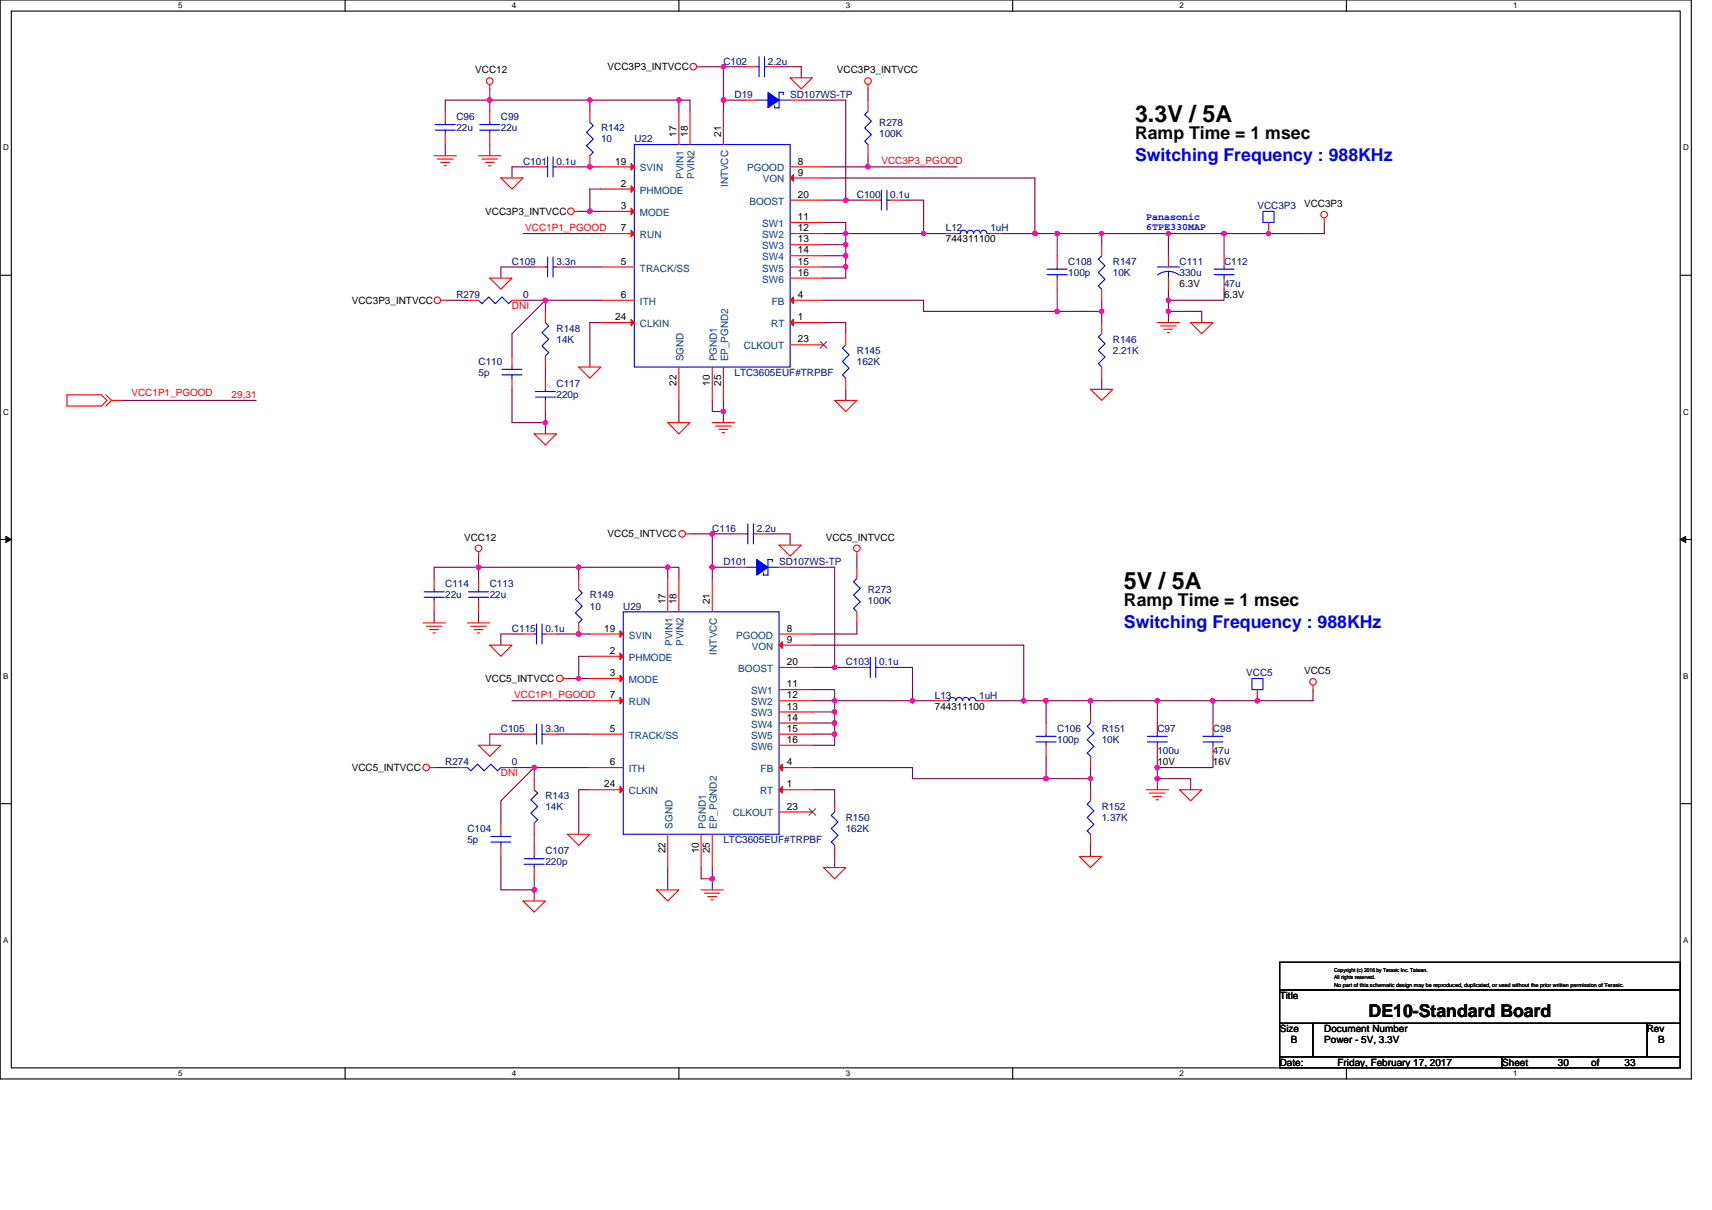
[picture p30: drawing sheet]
<svg xmlns="http://www.w3.org/2000/svg" width="297mm" height="210mm" viewBox="0 0 297 210" stroke-linecap="round" stroke-linejoin="round" font-family="sans-serif">
<defs><g id="words">
<g font-size="4">
<text x="196.9" y="21.1">3.3V / 5A</text>
<text x="195" y="102.2">5V / 5A</text>
</g>
<g font-size="3.1" fill="#00f">
<text x="196.9" y="27.9">Switching Frequency : 988KHz</text>
<text x="195" y="109">Switching Frequency : 988KHz</text>
</g>
<g font-size="3.1">
<text x="196.9" y="24.1">Ramp Time = 1 msec</text>
<text x="195" y="105.1">Ramp Time = 1 msec</text>
<text x="237.5" y="176.6">DE10-Standard Board</text>
</g>
<g font-size="1.7" fill="#000080">
<text x="125.5" y="11.2">C102</text>
<text x="133.2" y="11.2">2.2u</text>
<text x="127.4" y="17">D19</text>
<text x="137.1" y="17">SD107WS-TP</text>
<text x="79.2" y="20.8">C96</text>
<text x="79.2" y="22.8">22u</text>
<text x="86.9" y="20.8">C99</text>
<text x="86.9" y="22.8">22u</text>
<text x="104.3" y="22.8">R142</text>
<text x="152.5" y="21.8">R278</text>
<text x="152.5" y="23.7">100K</text>
<text x="90.8" y="28.6">C101</text>
<text x="96.6" y="28.6">0.1u</text>
<text x="104.3" y="24.7">10</text>
<text x="110.1" y="24.7">U22</text>
<text x="148.7" y="34.4">C100</text>
<text x="154.5" y="34.4">0.1u</text>
<text x="164.1" y="40.2">L12</text>
<text x="171.8" y="40.2">1uH</text>
<text x="218.2" y="36.3">VCC3P3</text>
<text x="88.8" y="45.9">C109</text>
<text x="96.6" y="45.9">3.3n</text>
<text x="185.4" y="45.9">C108</text>
<text x="185.4" y="47.9">100p</text>
<text x="193.1" y="45.9">R147</text>
<text x="193.1" y="47.9">10K</text>
<text x="204.7" y="45.9">C111</text>
<text x="204.7" y="47.9">330u</text>
<text x="212.4" y="45.9">C112</text>
<text x="79.2" y="51.7">R279</text>
<text x="90.8" y="51.7">0</text>
<text x="212.4" y="49.8">47u</text>
<text x="96.6" y="57.5">R148</text>
<text x="96.6" y="59.5">14K</text>
<text x="193.1" y="59.5">R146</text>
<text x="83" y="63.3">C110</text>
<text x="83" y="65.2">5p</text>
<text x="127.4" y="65.2">LTC3605EUF#TRPBF</text>
<text x="148.7" y="61.4">R145</text>
<text x="148.7" y="63.3">162K</text>
<text x="193.1" y="61.4">2.21K</text>
<text x="96.6" y="67.2">C117</text>
<text x="96.6" y="69.1">220p</text>
<text x="123.6" y="92.3">C116</text>
<text x="131.3" y="92.3">2.2u</text>
<text x="77.3" y="101.9">C114</text>
<text x="85" y="101.9">C113</text>
<text x="125.5" y="98.1">D101</text>
<text x="135.2" y="98.1">SD107WS-TP</text>
<text x="77.3" y="103.8">22u</text>
<text x="85" y="103.8">22u</text>
<text x="102.3" y="103.8">R149</text>
<text x="102.3" y="105.8">10</text>
<text x="108.1" y="105.8">U29</text>
<text x="150.6" y="102.9">R273</text>
<text x="150.6" y="104.8">100K</text>
<text x="88.8" y="109.6">C115</text>
<text x="94.6" y="109.6">0.1u</text>
<text x="146.7" y="115.4">C103</text>
<text x="152.5" y="115.4">0.1u</text>
<text x="216.2" y="117.4">VCC5</text>
<text x="162.2" y="121.2">L13</text>
<text x="169.9" y="121.2">1uH</text>
<text x="86.9" y="127">C105</text>
<text x="94.6" y="127">3.3n</text>
<text x="183.4" y="127">C106</text>
<text x="183.4" y="128.9">100p</text>
<text x="191.2" y="127">R151</text>
<text x="191.2" y="128.9">10K</text>
<text x="200.8" y="127">C97</text>
<text x="200.8" y="130.9">100u</text>
<text x="210.5" y="127">C98</text>
<text x="210.5" y="130.9">47u</text>
<text x="77.3" y="132.8">R274</text>
<text x="88.8" y="132.8">0</text>
<text x="94.6" y="138.6">R143</text>
<text x="94.6" y="140.5">14K</text>
<text x="146.7" y="142.5">R150</text>
<text x="191.2" y="140.5">R152</text>
<text x="191.2" y="142.5">1.37K</text>
<text x="81.1" y="144.4">C104</text>
<text x="81.1" y="146.3">5p</text>
<text x="94.6" y="148.3">C107</text>
<text x="125.5" y="146.3">LTC3605EUF#TRPBF</text>
<text x="146.7" y="144.4">162K</text>
<text x="94.6" y="150.2">220p</text>
</g>
<g font-size="1.7">
<text x="82.5" y="12.7">VCC12</text>
<text x="105.4" y="12.1">VCC3P3_INTVCC</text>
<text x="145.2" y="12.7">VCC3P3_INTVCC</text>
<text x="117.4" y="23.7" transform="rotate(-90 117.4 23.7)">17</text>
<text x="119.3" y="23.7" transform="rotate(-90 119.3 23.7)">18</text>
<text x="125.1" y="23.7" transform="rotate(-90 125.1 23.7)">21</text>
<text x="106.8" y="28.6">19</text>
<text x="138.4" y="28.6">8</text>
<text x="107.7" y="32.4">2</text>
<text x="138.4" y="34.3">20</text>
<text x="138.4" y="30.5">9</text>
<text x="226.3" y="35.9">VCC3P3</text>
<text x="84.2" y="37.3">VCC3P3_INTVCC</text>
<text x="107.7" y="36.3">3</text>
<text x="107.7" y="40.1">7</text>
<text x="138.4" y="38.2">11</text>
<text x="138.4" y="40.1">12</text>
<text x="107.7" y="45.9">5</text>
<text x="138.4" y="42.1">13</text>
<text x="138.4" y="44">14</text>
<text x="138.4" y="45.9">15</text>
<text x="138.4" y="47.9">16</text>
<text x="164.1" y="42.1">744311100</text>
<text x="61" y="52.7">VCC3P3_INTVCC</text>
<text x="107.7" y="51.7">6</text>
<text x="138.4" y="51.7">4</text>
<text x="204.7" y="49.8">6.3V</text>
<text x="212.4" y="51.7">6.3V</text>
<text x="106.8" y="55.6">24</text>
<text x="138.4" y="59.4">23</text>
<text x="138.4" y="55.6">1</text>
<text x="117.4" y="67" transform="rotate(-90 117.4 67)">22</text>
<text x="123.2" y="67" transform="rotate(-90 123.2 67)">10</text>
<text x="125.1" y="67" transform="rotate(-90 125.1 67)">25</text>
<text x="80.5" y="93.8">VCC12</text>
<text x="105.4" y="93.2">VCC5_INTVCC</text>
<text x="143.3" y="93.8">VCC5_INTVCC</text>
<text x="115.5" y="104.8" transform="rotate(-90 115.5 104.8)">17</text>
<text x="117.4" y="104.8" transform="rotate(-90 117.4 104.8)">18</text>
<text x="123.2" y="104.8" transform="rotate(-90 123.2 104.8)">21</text>
<text x="104.8" y="109.6">19</text>
<text x="105.8" y="113.5">2</text>
<text x="136.5" y="109.6">8</text>
<text x="136.5" y="111.5">9</text>
<text x="84.2" y="118.3">VCC5_INTVCC</text>
<text x="105.8" y="117.3">3</text>
<text x="136.5" y="115.4">20</text>
<text x="136.5" y="119.3">11</text>
<text x="226.3" y="117">VCC5</text>
<text x="105.8" y="121.2">7</text>
<text x="136.5" y="121.2">12</text>
<text x="136.5" y="123.1">13</text>
<text x="136.5" y="125.1">14</text>
<text x="162.2" y="123.1">744311100</text>
<text x="105.8" y="127">5</text>
<text x="136.5" y="127">15</text>
<text x="136.5" y="128.9">16</text>
<text x="61" y="133.8">VCC5_INTVCC</text>
<text x="104.8" y="136.7">24</text>
<text x="105.8" y="132.8">6</text>
<text x="136.5" y="136.7">1</text>
<text x="136.5" y="132.8">4</text>
<text x="200.8" y="132.8">10V</text>
<text x="210.5" y="132.8">16V</text>
<text x="136.5" y="140.5">23</text>
<text x="115.5" y="148" transform="rotate(-90 115.5 148)">22</text>
<text x="121.2" y="148" transform="rotate(-90 121.2 148)">10</text>
<text x="123.2" y="148" transform="rotate(-90 123.2 148)">25</text>
<text x="222" y="173.4">Title</text>
<text x="222" y="179.1">Size</text>
<text x="229.8" y="179.1">Document Number</text>
<text x="285.7" y="179.1">Rev</text>
<text x="222" y="184.9">Date:</text>
<text x="224" y="181.1">B</text>
<text x="229.8" y="181.1">Power - 5V, 3.3V</text>
<text x="232.1" y="184.9">Friday, February 17, 2017</text>
<text x="260.6" y="184.9">Sheet</text>
<text x="270.3" y="184.9">30</text>
<text x="276.1" y="184.9">of</text>
<text x="281.9" y="184.9">33</text>
<text x="287.7" y="181.1">B</text>
</g>
<g font-size="1.7" fill="#004080">
<text x="111" y="29.7">SVIN</text>
<text x="129.6" y="29.7">PGOOD</text>
<text x="111" y="33.6">PHMODE</text>
<text x="118.6" y="31" transform="rotate(-90 118.6 31)">PVIN1</text>
<text x="120.5" y="31" transform="rotate(-90 120.5 31)">PVIN2</text>
<text x="126.3" y="32.5" transform="rotate(-90 126.3 32.5)">INTVCC</text>
<text x="130" y="35.5">BOOST</text>
<text x="132.4" y="31.7">VON</text>
<text x="111" y="37.5">MODE</text>
<text x="111" y="41.3">RUN</text>
<text x="132.3" y="39.4">SW1</text>
<text x="132.3" y="41.3">SW2</text>
<text x="111" y="47.1">TRACK/SS</text>
<text x="132.3" y="43.2">SW3</text>
<text x="132.3" y="45.2">SW4</text>
<text x="132.3" y="47.1">SW5</text>
<text x="111" y="52.9">ITH</text>
<text x="132.3" y="49">SW6</text>
<text x="133.9" y="52.9">FB</text>
<text x="111" y="56.8">CLKIN</text>
<text x="133.8" y="56.8">RT</text>
<text x="118.6" y="62.7" transform="rotate(-90 118.6 62.7)">SGND</text>
<text x="124.4" y="62.7" transform="rotate(-90 124.4 62.7)">PGND1</text>
<text x="126.3" y="62.7" transform="rotate(-90 126.3 62.7)">EP_PGND2</text>
<text x="129.1" y="60.6">CLKOUT</text>
<text x="109.1" y="110.8">SVIN</text>
<text x="116.7" y="112.1" transform="rotate(-90 116.7 112.1)">PVIN1</text>
<text x="118.6" y="112.1" transform="rotate(-90 118.6 112.1)">PVIN2</text>
<text x="124.4" y="113.6" transform="rotate(-90 124.4 113.6)">INTVCC</text>
<text x="127.7" y="110.8">PGOOD</text>
<text x="130.4" y="112.7">VON</text>
<text x="109.1" y="114.7">PHMODE</text>
<text x="109.1" y="118.5">MODE</text>
<text x="128.1" y="116.6">BOOST</text>
<text x="109.1" y="122.4">RUN</text>
<text x="130.3" y="120.5">SW1</text>
<text x="130.3" y="122.4">SW2</text>
<text x="130.3" y="124.3">SW3</text>
<text x="109.1" y="128.2">TRACK/SS</text>
<text x="130.3" y="126.3">SW4</text>
<text x="130.3" y="128.2">SW5</text>
<text x="130.3" y="130.1">SW6</text>
<text x="109.1" y="134">ITH</text>
<text x="109.1" y="137.8">CLKIN</text>
<text x="131.9" y="137.8">RT</text>
<text x="132" y="134">FB</text>
<text x="116.7" y="143.8" transform="rotate(-90 116.7 143.8)">SGND</text>
<text x="122.4" y="143.8" transform="rotate(-90 122.4 143.8)">PGND1</text>
<text x="124.4" y="143.8" transform="rotate(-90 124.4 143.8)">EP_PGND2</text>
<text x="127.1" y="141.7">CLKOUT</text>
</g>
<g font-size="1.7" fill="#f00">
<text x="152.9" y="28.5">VCC3P3_PGOOD</text>
<text x="91.1" y="40">VCC1P1_PGOOD</text>
<text x="88.8" y="53.7">DNI</text>
<text x="22.8" y="68.7">VCC1P1_PGOOD</text>
<text x="40.2" y="69.1">29,31</text>
<text x="89.2" y="121.1">VCC1P1_PGOOD</text>
<text x="86.9" y="134.7">DNI</text>
</g>
<g font-size="1.7" fill="#00f">
<text x="198.9" y="38.1">Panasonic</text>
<text x="198.9" y="39.8">6TPE330MAP</text>
</g>
<g font-size="1.4">
<text x="30.9" y="1.5">5</text>
<text x="88.8" y="1.5">4</text>
<text x="146.7" y="1.5">3</text>
<text x="204.7" y="1.5">2</text>
<text x="262.6" y="1.5">1</text>
<text x=".5" y="26.1">D</text>
<text x="292" y="26.1">D</text>
<text x=".5" y="71.9">C</text>
<text x="292" y="71.9">C</text>
<text x=".5" y="117.8">B</text>
<text x="292" y="117.8">B</text>
<text x=".5" y="163.6">A</text>
<text x="292" y="163.6">A</text>
<text x="30.9" y="186.8">5</text>
<text x="88.8" y="186.8">4</text>
<text x="146.7" y="186.8">3</text>
<text x="204.7" y="186.8">2</text>
<text x="262.6" y="186.8">1</text>
</g>
<g font-size="1">
<text x="231.5" y="168.6">Copyright (c) 2016 by Terasic Inc. Taiwan.</text>
<text x="231.5" y="171.3">No part of this schematic design may be reproduced, duplicated, or used without the prior written permission of Terasic.</text>
<text x="231.5" y="169.9">All rights reserved.</text>
</g>
</g></defs>
<path d="M0 0h293.5v187.2h-293.5zM2 1.9h289.5v183.4h-289.5z" fill="none" stroke="#000" stroke-width=".19"/>
<g fill="#fff">
<path d="M30.9 .2h.8v1.6h-.8z"/>
<path d="M30.9 185.5h.8v1.6h-.8z"/>
</g>
<path d="M59.9 0v1.9M59.9 185.3v1.9" fill="none" stroke="#000" stroke-width=".19"/>
<g fill="#fff">
<path d="M88.8 .2h.8v1.6h-.8z"/>
<path d="M88.8 185.5h.8v1.6h-.8z"/>
</g>
<path d="M117.8 0v1.9M117.8 185.3v1.9" fill="none" stroke="#000" stroke-width=".19"/>
<g fill="#fff">
<path d="M146.7 .2h.8v1.6h-.8z"/>
<path d="M146.7 185.5h.8v1.6h-.8z"/>
</g>
<path d="M175.7 0v1.9M175.7 185.3v1.9" fill="none" stroke="#000" stroke-width=".19"/>
<g fill="#fff">
<path d="M204.7 .2h.7v1.6h-.7z"/>
<path d="M204.7 185.5h.7v1.6h-.7z"/>
</g>
<path d="M233.6 0v1.9M233.6 185.3v1.9" fill="none" stroke="#000" stroke-width=".19"/>
<g fill="#fff">
<path d="M262.6 .2h.7v1.6h-.7z"/>
<path d="M262.6 185.5h.7v1.6h-.7z"/>
<path d="M.5 24.8h1v1.6h-1z"/>
<path d="M292 24.8h1v1.6h-1z"/>
<path d="M.5 70.7h1v1.5h-1z"/>
<path d="M292 70.7h1v1.5h-1z"/>
</g>
<path d="M0 47.8h2M291.5 47.8h2" fill="none" stroke="#000" stroke-width=".19"/>
<g fill="#fff">
<path d="M.5 116.5h.9v1.6h-.9z"/>
<path d="M292 116.5h.9v1.6h-.9z"/>
</g>
<path d="M0 93.6h2M291.5 93.6h2" fill="none" stroke="#000" stroke-width=".19"/>
<path d="M1 93.1l1 .5-1 .5zM291.5 93.6l1-.5v1z" fill="#000" stroke="#000" stroke-width=".17"/>
<g fill="#fff">
<path d="M.5 162.4h.9v1.5h-.9z"/>
<path d="M292 162.4h.9v1.5h-.9z"/>
</g>
<path d="M0 139.5h2M291.5 139.5h2M222 167h69.5v4.8h-69.5zM222 171.8h69.5v5.8h-69.5zM222 177.6h5.8v5.8h-5.8zM227.8 177.6h57.9v5.8h-57.9zM285.7 177.6h5.8v5.8h-5.8zM222 183.4h38.6v1.9h-38.6zM260.6 183.4h30.9v1.9h-30.9z" fill="none" stroke="#000" stroke-width=".19"/>
<g fill="none" stroke="#800040" stroke-width=".19">
<path d="M77.3 19.3v-1.9h7.7v1.9M85 15.4v2h17.3M102.3 17.4h15.5v1.9M102.3 17.4v1.9M117.8 17.4h1.9v1.9M121.6 11.6h3.9M125.5 11.6h3.9M125.5 17.4v1.9M125.5 11.6v5.8M125.5 17.4h3.9M135.2 11.6h3.8v1.9M139 17.4h7.7v17.3"/>
<path d="M150.6 15.4v2M77.3 25.1v1.9M85 25.1v1.9M92.7 29h-3.9v1.9M98.5 29h5.8M100.4 36.7h1.9M102.3 36.7h2M104.3 32.8h-2v3.9M142.9 29h7.7M142.9 38.6h3.8v1.9M142.9 34.7h3.8M142.9 30.9h36.7v9.6"/>
<path d="M146.7 34.7h3.9M150.6 29h15.4M150.6 27v2M156.4 34.7h3.8v5.8M229.8 38.6v1.9h-17.4M77.3 52.1h3.8M90.8 40.5h13.5M90.8 52.1h13.5M92.7 46.3h-5.8v2M94.6 54v-1.9l-5.8 5.8v3.9M98.5 46.3h5.8M104.3 56h-2v7.7"/>
<path d="M142.9 52.1h17.3v1.9h23.2M142.9 56h3.8v1.9M142.9 40.5h3.8M142.9 42.5h3.8M142.9 44.4h3.8M142.9 46.3h3.8M146.7 40.5v5.8M146.7 46.3v2h-3.8M146.7 40.5h13.5M160.2 40.5h3.9M173.8 40.5h5.8M179.6 40.5h3.8"/>
<path d="M183.4 50.2v3.8M183.4 40.5v3.9M183.4 54h7.8M183.4 40.5h7.8M191.2 52.1v3.9M191.2 40.5v2M191.2 40.5h11.5M202.7 40.5h9.7M202.7 40.5v3.9M202.7 54v2M202.7 52.1v1.9M202.7 50.2v1.9"/>
<path d="M202.7 54h5.8v2M212.4 40.5v3.9M212.4 50.2v1.9h-9.7M21.3 69.5h23.1M88.8 67.6v5.7h5.8M94.6 71.4v1.9M94.6 73.3v2M94.6 63.7v1.9M117.8 69.5v3.8M123.6 69.5v1.9h1.9M125.5 71.4v1.9M125.5 69.5v1.9"/>
<path d="M146.7 67.6v1.9M191.2 65.6v2M83 96.5v1.9h17.4M100.4 98.4h15.5v2M100.4 98.4v2M115.9 98.4h1.9v2M119.7 92.6h3.9M123.6 98.4v2M123.6 92.6v5.8M123.6 98.4h3.8M123.6 92.6h3.8M133.2 92.6h3.9v2"/>
<path d="M137.1 98.4h7.7v17.4M148.7 96.5v1.9M75.3 100.4v-2h7.7v2M75.3 106.2v1.9M83 106.2v1.9M90.8 110h-3.9v2M96.6 110h5.7M98.5 117.8h3.8M102.3 113.9h-1.9v3.9M140.9 112h36.7v9.6M140.9 119.7h3.9v1.9M140.9 115.8h3.9"/>
<path d="M144.8 115.8h3.9M148.7 108.1v1.9h-7.8M154.5 115.8h3.8v5.8M227.8 119.7v1.9h-17.3M75.3 133.2h3.9M88.8 133.2h3.9M88.8 121.6h13.5M90.8 127.4h-5.8v1.9M92.7 133.2l-5.8 5.8v3.9M92.7 133.2v1.9M92.7 133.2h9.6M96.6 127.4h5.7"/>
<path d="M102.3 137.1h-1.9v7.7M140.9 137.1h3.9v1.9M140.9 121.6h3.9M140.9 123.5h3.9M140.9 125.5h3.9M140.9 127.4h3.9M140.9 133.2h17.4v1.9h23.2M144.8 125.5v1.9M144.8 123.5v2M144.8 121.6v1.9M144.8 127.4v1.9h-3.9M144.8 121.6h13.5"/>
<path d="M158.3 121.6h3.9M171.8 121.6h5.8M177.6 121.6h3.9M181.5 121.6h7.7M181.5 131.3v3.8M181.5 121.6v3.9M181.5 135.1h7.7M189.2 133.2v3.9M189.2 121.6v1.9M189.2 121.6h11.6M200.8 121.6h9.7M200.8 131.3v1.9"/>
<path d="M200.8 121.6v3.9M200.8 135.1v2M200.8 133.2v1.9h5.8v2M210.5 121.6v3.9M210.5 131.3v1.9h-9.7M86.9 148.6v5.8h5.8M92.7 152.5v1.9M92.7 154.4v2M92.7 144.8v1.9M115.9 150.6v3.8M121.6 150.6v1.9h2M123.6 150.6v1.9"/>
<path d="M123.6 152.5v1.9M144.8 148.6v2M189.2 146.7v1.9"/>
</g>
<g fill="#f0f" stroke="#f0f" stroke-width=".19">
<circle cx="102.3" cy="36.7" r=".38"/>
<circle cx="150.6" cy="28.9" r=".38"/>
<circle cx="85" cy="17.4" r=".38"/>
<circle cx="179.6" cy="40.5" r=".38"/>
<circle cx="94.6" cy="73.3" r=".38"/>
<circle cx="125.5" cy="71.4" r=".38"/>
<circle cx="146.7" cy="42.4" r=".38"/>
<circle cx="146.7" cy="44.4" r=".38"/>
<circle cx="146.7" cy="46.3" r=".38"/>
<circle cx="146.7" cy="34.7" r=".38"/>
<circle cx="160.3" cy="40.5" r=".38"/>
<circle cx="146.7" cy="40.5" r=".38"/>
<circle cx="125.5" cy="17.4" r=".38"/>
<circle cx="125.5" cy="11.6" r=".38"/>
<circle cx="117.8" cy="17.4" r=".38"/>
<circle cx="102.3" cy="17.4" r=".38"/>
<circle cx="102.3" cy="28.9" r=".38"/>
<circle cx="220.1" cy="40.5" r=".38"/>
<circle cx="191.1" cy="54" r=".38"/>
<circle cx="183.4" cy="54" r=".38"/>
<circle cx="94.6" cy="52.1" r=".38"/>
<circle cx="191.1" cy="40.5" r=".38"/>
<circle cx="183.4" cy="40.5" r=".38"/>
<circle cx="202.7" cy="40.5" r=".38"/>
<circle cx="202.7" cy="54" r=".38"/>
<circle cx="202.7" cy="52.1" r=".38"/>
<circle cx="212.4" cy="40.5" r=".38"/>
<circle cx="83" cy="98.4" r=".38"/>
<circle cx="177.6" cy="121.6" r=".38"/>
<circle cx="123.6" cy="152.5" r=".38"/>
<circle cx="144.8" cy="125.5" r=".38"/>
<circle cx="144.8" cy="123.5" r=".38"/>
<circle cx="144.8" cy="127.4" r=".38"/>
<circle cx="144.8" cy="115.8" r=".38"/>
<circle cx="158.3" cy="121.6" r=".38"/>
<circle cx="144.8" cy="121.6" r=".38"/>
<circle cx="92.7" cy="133.2" r=".38"/>
<circle cx="123.6" cy="98.4" r=".38"/>
<circle cx="123.6" cy="92.6" r=".38"/>
<circle cx="92.7" cy="154.4" r=".38"/>
<circle cx="115.8" cy="98.4" r=".38"/>
<circle cx="100.4" cy="98.4" r=".38"/>
<circle cx="100.4" cy="110" r=".38"/>
<circle cx="100.4" cy="117.7" r=".38"/>
<circle cx="218.2" cy="121.6" r=".38"/>
<circle cx="189.2" cy="135.1" r=".38"/>
<circle cx="181.5" cy="135.1" r=".38"/>
<circle cx="189.2" cy="121.6" r=".38"/>
<circle cx="181.5" cy="121.6" r=".38"/>
<circle cx="200.8" cy="121.6" r=".38"/>
<circle cx="200.8" cy="135.1" r=".38"/>
<circle cx="210.4" cy="121.6" r=".38"/>
<circle cx="200.8" cy="133.2" r=".38"/>
</g>
<g fill="none" stroke="#f00" stroke-width=".19">
<path d="M77.3 19.3v1.9M85 14.7v.7M85 19.3v1.9M102.3 19.3v1.9M117.8 19.3v5.8M119.7 19.3v5.8M120.9 11.6h.7M125.5 19.3v5.8M129.4 17.4h1.9M129.4 11.6h1.9M133.2 11.6h2M137.1 13.5h3.8l-1.9 1.9z"/>
<path d="M137.1 17.4h1.9M150.6 14.7v.7M150.6 17.4v1.9M75.3 27h3.9M75.9 27.6h2.7M76.5 28.2h1.5M77.1 28.8h.3M77.3 23.2v1.9M83 27h3.9M83.6 27.6h2.7M84.2 28.2h1.5M84.8 28.8h.4"/>
<path d="M85 23.2v1.9M86.9 30.9h3.9l-2 1.9zM92.7 29h1.9M96.6 29h1.9M99.6 36.7h.8M102.3 27v2M104.3 32.8h5.8M104.3 36.7h5.8M104.3 29h5.8M137.1 34.7h5.8M137.1 29h5.8M137.1 38.6h5.8"/>
<path d="M137.1 30.9h5.8M150.6 25.1v1.9M150.6 34.7h1.9M154.5 34.7h1.9M220.1 38.6v1.9M229.8 37.8v.8M76.5 52.1h.8M81.1 52.1h1.9M85 48.3h3.8l-1.9 1.9zM88.8 52.1h2M92.7 46.3h1.9M94.6 54v2"/>
<path d="M96.6 46.3h1.9M104.3 46.3h5.8M104.3 52.1h5.8M104.3 56h5.8M104.3 40.5h5.8M137.1 40.5h5.8M137.1 42.5h5.8M137.1 44.4h5.8M137.1 46.3h5.8M137.1 48.3h5.8M137.1 52.1h5.8M137.1 56h5.8"/>
<path d="M137.1 59.8h5.8M146.7 57.9v1.9M164.1 40.5h1.9M171.8 40.5h2M183.4 44.4v1.9M183.4 48.3v1.9M191.2 42.5v1.9M191.2 50.2v1.9M191.2 56v1.9M200.8 56h3.9M201.4 56.6h2.7M201.9 57.1h1.6"/>
<path d="M202.5 57.7h.4M202.7 44.4v1.9M202.7 48.3v1.9M206.6 56h3.9l-2 1.9zM212.4 44.4v1.9M212.4 48.3v1.9M11.6 68.5h6l1 1-1 1h-6zM18.4 68.5l.9 1M19.3 69.5h2M19.3 69.5l-.9 1M88.8 61.8v1.9M88.8 65.6v2"/>
<path d="M92.7 75.3h3.9l-2 1.9zM94.6 65.6v2M94.6 69.5v1.9M94.6 61.8v1.9M100.4 63.7h3.9l-2 1.9zM115.9 73.3h3.8l-1.9 2zM117.8 63.7v5.8M123.6 73.3h3.8M123.6 63.7v5.8M124.2 73.9h2.7M124.7 74.5h1.6M125.3 75.1h.4"/>
<path d="M125.5 63.7v5.8M144.8 69.5h3.9l-2 1.9zM146.7 65.6v2M189.2 67.6h3.9l-1.9 1.9zM191.2 63.7v1.9M83 95.7v.8M119 92.6h.7M127.4 92.6h2M127.4 98.4h2M131.3 92.6h1.9M135.2 94.6h3.8l-1.9 1.9zM135.2 98.4h1.9"/>
<path d="M148.7 95.7v.8M148.7 98.4v2M73.4 108.1h3.9M74 108.7h2.7M74.5 109.3h1.6M75.1 109.8h.4M75.3 100.4v1.9M75.3 104.2v2M81.1 108.1h3.9M81.7 108.7h2.7M82.3 109.3h1.5M82.8 109.8h.4"/>
<path d="M83 100.4v1.9M83 104.2v2M85 112h3.8l-1.9 1.9zM90.8 110h1.9M94.6 110h2M97.7 117.8h.8M100.4 108.1v1.9M100.4 100.4v1.9M102.3 113.9h5.8M102.3 117.8h5.8M102.3 110h5.8M115.9 100.4v5.8"/>
<path d="M117.8 100.4v5.8M123.6 100.4v5.8M135.2 115.8h5.7M135.2 110h5.7M135.2 119.7h5.7M135.2 112h5.7M148.7 115.8h1.9M148.7 106.2v1.9M152.5 115.8h2M218.2 119.7v1.9M227.8 118.9v.8M74.5 133.2h.8"/>
<path d="M79.2 133.2h1.9M83 129.3h3.9l-1.9 2zM86.9 133.2h1.9M90.8 127.4h1.9M92.7 135.1v2M94.6 127.4h2M102.3 127.4h5.8M102.3 133.2h5.8M102.3 137.1h5.8M102.3 121.6h5.8M135.2 121.6h5.7M135.2 123.5h5.7"/>
<path d="M135.2 125.5h5.7M135.2 127.4h5.7M135.2 129.3h5.7M135.2 133.2h5.7M135.2 137.1h5.7M144.8 139v1.9M162.2 121.6h1.9M169.9 121.6h1.9M181.5 125.5v1.9M181.5 129.3v2M189.2 123.5v2M189.2 131.3v1.9"/>
<path d="M189.2 137.1v1.9M198.9 137.1h3.8M199.5 137.6h2.6M200 138.2h1.6M200.6 138.8h.4M200.8 125.5v1.9M200.8 129.3v2M204.7 137.1h3.8l-1.9 1.9zM210.5 125.5v1.9M210.5 129.3v2M86.9 142.9v1.9M86.9 146.7v1.9"/>
<path d="M90.8 156.4h3.8l-1.9 1.9zM92.7 142.9v1.9M92.7 146.7v1.9M92.7 150.6v1.9M98.5 144.8h3.8l-1.9 1.9zM113.9 154.4h3.9l-1.9 2zM115.9 144.8v5.8M121.6 154.4h3.9M121.6 144.8v5.8M122.2 155h2.7M122.8 155.6h1.6M123.4 156.2h.4"/>
<path d="M123.6 144.8v5.8M135.2 140.9h5.7M142.9 150.6h3.8l-1.9 1.9zM144.8 146.7v1.9M187.3 148.6h3.9l-2 2zM189.2 144.8v1.9"/>
<circle cx="85" cy="14.1" r=".57"/>
<circle cx="120.3" cy="11.6" r=".57"/>
<circle cx="150.6" cy="14.1" r=".57"/>
<circle cx="99.1" cy="36.7" r=".57"/>
<circle cx="229.7" cy="37.2" r=".57"/>
<circle cx="75.9" cy="52.1" r=".57"/>
<circle cx="83" cy="95.2" r=".57"/>
<circle cx="118.4" cy="92.6" r=".57"/>
<circle cx="148.7" cy="95.2" r=".57"/>
<circle cx="97.1" cy="117.7" r=".57"/>
<circle cx="227.8" cy="118.3" r=".57"/>
<circle cx="74" cy="133.2" r=".57"/>
</g>
<g fill="none" stroke="#00f" stroke-width=".19">
<path d="M131.3 17.4h1.9M131.3 11.6h.4M131.7 9.8v3.5M132.6 11.6h.6M132.6 9.8v3.5M135.2 17.4h1.9M135.9 16.4v-.4h-.7v2.7h-.8v-.4M150.6 19.3l-.6 .6 1.2 1.1-1.2 1.2 1.2 1.1-1.2 1.2 .6 .6M75.5 22.6h3.5M75.5 21.6h3.5M77.3 21.2v.4M77.3 22.6v.6"/>
<path d="M83.2 22.6h3.5M83.2 21.6h3.5M85 21.2v.4M85 22.6v.6M94.6 29h.4M95 27.2v3.5M96 29h.6M96 27.2v3.5M102.3 21.2l.6 .6-1.1 1.2 1.1 1.1-1.1 1.2 1.1 1.1-.6 .6M110.1 25.1h27v38.6h-27zM152.5 34.7h.4M152.9 33v3.5"/>
<path d="M153.9 34.7h.6M153.9 33v3.5M219.1 36.7h2v1.9h-2zM83 52.1l.6 .6 1.2-1.2 1.1 1.2 1.2-1.2 1.2 1.2 .5-.6M94.6 46.3h.4M94.6 56l.6 .6-1.2 1.1 1.2 1.2-1.2 1.1 1.2 1.2-.6 .6M95 44.6v3.5M96 46.3h.6M96 44.6v3.5M146.7 59.8l-.5 .6 1.1 1.2-1.1 1.1 1.1 1.2-1.1 1.1 .5 .6M170.1 40.5a.58 .58 0 0 0-.6-.5 .58 .58 0 0 0-.6 .5 .57 .57 0 0 0-.5-.5 .57 .57 0 0 0-.6 .5 .58 .58 0 0 0-.6-.5 .58 .58 0 0 0-.6 .5h-.6M170.1 40.5a.56 .56 0 0 1 .6-.5 .56 .56 0 0 1 .5 .5h.6"/>
<path d="M181.7 47.7h3.5M181.7 46.7h3.5M183.4 46.3v.4M183.4 47.7v.6M191.2 44.4l-.6 .6 1.1 1.1-1.1 1.2 1.1 1.2-1.1 1.1 .6 .6M191.2 57.9l-.6 .6 1.1 1.1-1.1 1.2 1.1 1.2-1.1 1.1 .6 .6M200.8 46.3h3.9M200.8 47.7a3.1 3.1 0 0 1 3.8 0M202.7 47.1v1.2M210.6 47.7h3.5M210.6 46.7h3.5M212.4 46.3v.4"/>
<path d="M212.4 47.7v.6M87.1 65h3.5M87.1 64.1h3.5M88.8 63.7v.4M88.8 65v.6M92.9 68.9h3.5M92.9 67.9h3.5M94.6 67.6v.3M94.6 68.9v.6M129.4 92.6h.3M129.4 98.4h1.9M129.7 90.9v3.5"/>
<path d="M130.7 92.6h.6M130.7 90.9v3.5M133.2 98.4h2M134 97.5v-.4h-.8v2.7h-.7v-.4M73.6 103.7h3.5M73.6 102.7h3.5M75.3 102.3v.4M75.3 103.7v.5M81.3 103.7h3.5M81.3 102.7h3.5M83 102.3v.4M83 103.7v.5"/>
<path d="M92.7 110h.4M93.1 108.3v3.5M94 110h.6M94 108.3v3.5M100.4 102.3l.6 .6-1.2 1.1 1.2 1.2-1.2 1.2 1.2 1.1-.6 .6M108.1 106.2h27.1v38.6h-27.1zM148.7 100.4l-.6 .6 1.2 1.1-1.2 1.2 1.2 1.1-1.2 1.2 .6 .6M150.6 115.8h.4M151 114.1v3.5M152 115.8h.5M152 114.1v3.5M217.2 117.8h1.9v1.9h-1.9z"/>
<path d="M81.1 133.2l.6 .6 1.1-1.2 1.2 1.2 1.2-1.2 1.1 1.2 .6-.6M92.7 127.4h.4M92.7 137.1l.6 .5-1.2 1.2 1.2 1.2-1.2 1.1 1.2 1.2-.6 .6M93.1 125.7v3.4M94 127.4h.6M94 125.7v3.4M165.8 121.6a.57 .57 0 0 0-.5-.6 .57 .57 0 0 0-.6 .6h-.6M165.9 121.6a.57 .57 0 0 1 .5-.6 .57 .57 0 0 1 .6 .6M167 121.6a.56 .56 0 0 1 .6-.6 .56 .56 0 0 1 .5 .6M168.2 121.6a.57 .57 0 0 1 .5-.6 .57 .57 0 0 1 .6 .6M169.3 121.6h.6M179.8 128.8h3.4"/>
<path d="M179.8 127.8h3.4M181.5 127.4v.4M181.5 128.8v.5M189.2 125.5l-.6 .5 1.2 1.2-1.2 1.2 1.2 1.1-1.2 1.2 .6 .6M189.2 139l-.6 .6 1.2 1.1-1.2 1.2 1.2 1.1-1.2 1.2 .6 .6M199.1 128.8h3.4M199.1 127.8h3.4M200.8 127.4v.4M200.8 128.8v.5M208.7 128.8h3.5M208.7 127.8h3.5M210.5 127.4v.4"/>
<path d="M210.5 128.8v.5M85.2 146.1h3.4M85.2 145.2h3.4M86.9 144.8v.4M86.9 146.1v.6M90.9 150h3.5M90.9 149h3.5M92.7 148.6v.4M92.7 150v.6M144.8 140.9l-.6 .6 1.2 1.1-1.2 1.2 1.2 1.2-1.2 1.1 .6 .6"/>
</g>
<g fill="#00f" stroke="#00f" stroke-width=".19">
<path d="M133.2 16l2 1.4-2 1.3z" fill-rule="evenodd"/>
<path d="M131.3 97.1l1.9 1.3-1.9 1.4z" fill-rule="evenodd"/>
</g>
<g fill="#f00" stroke="#f00" stroke-width=".19">
<path d="M107.6 113.3l.5 .6-.5 .6z"/>
<path d="M107.6 117.2l.5 .6-.5 .5z"/>
<path d="M107.6 136.5l.5 .6-.5 .5z"/>
<path d="M135.2 133.2l.5-.6v1.2z"/>
<path d="M135.2 137.1l.5-.6v1.1z"/>
<path d="M107.6 121l.5 .6-.5 .6z"/>
<path d="M135.2 112l.5-.6v1.1z"/>
<path d="M107.6 109.5l.5 .5-.5 .6z"/>
<path d="M109.5 32.2l.6 .6-.6 .6z"/>
<path d="M109.5 36.1l.6 .6-.6 .6z"/>
<path d="M109.5 55.4l.6 .6-.6 .6z"/>
<path d="M137.1 52.1l.6-.6v1.2z"/>
<path d="M137.1 56l.6-.6v1.2z"/>
<path d="M109.5 40l.6 .5-.6 .6z"/>
<path d="M137.1 30.9l.6-.6v1.2z"/>
<path d="M109.5 28.4l.6 .6-.6 .5z"/>
</g>
<path d="M142.3 59.3l1.2 1.1M143.5 59.3l-1.2 1.1M140.4 140.3l1.1 1.2M141.5 140.3l-1.1 1.2" fill="none" stroke="#804000" stroke-width=".17"/>
<use href="#words"/>
</svg>
